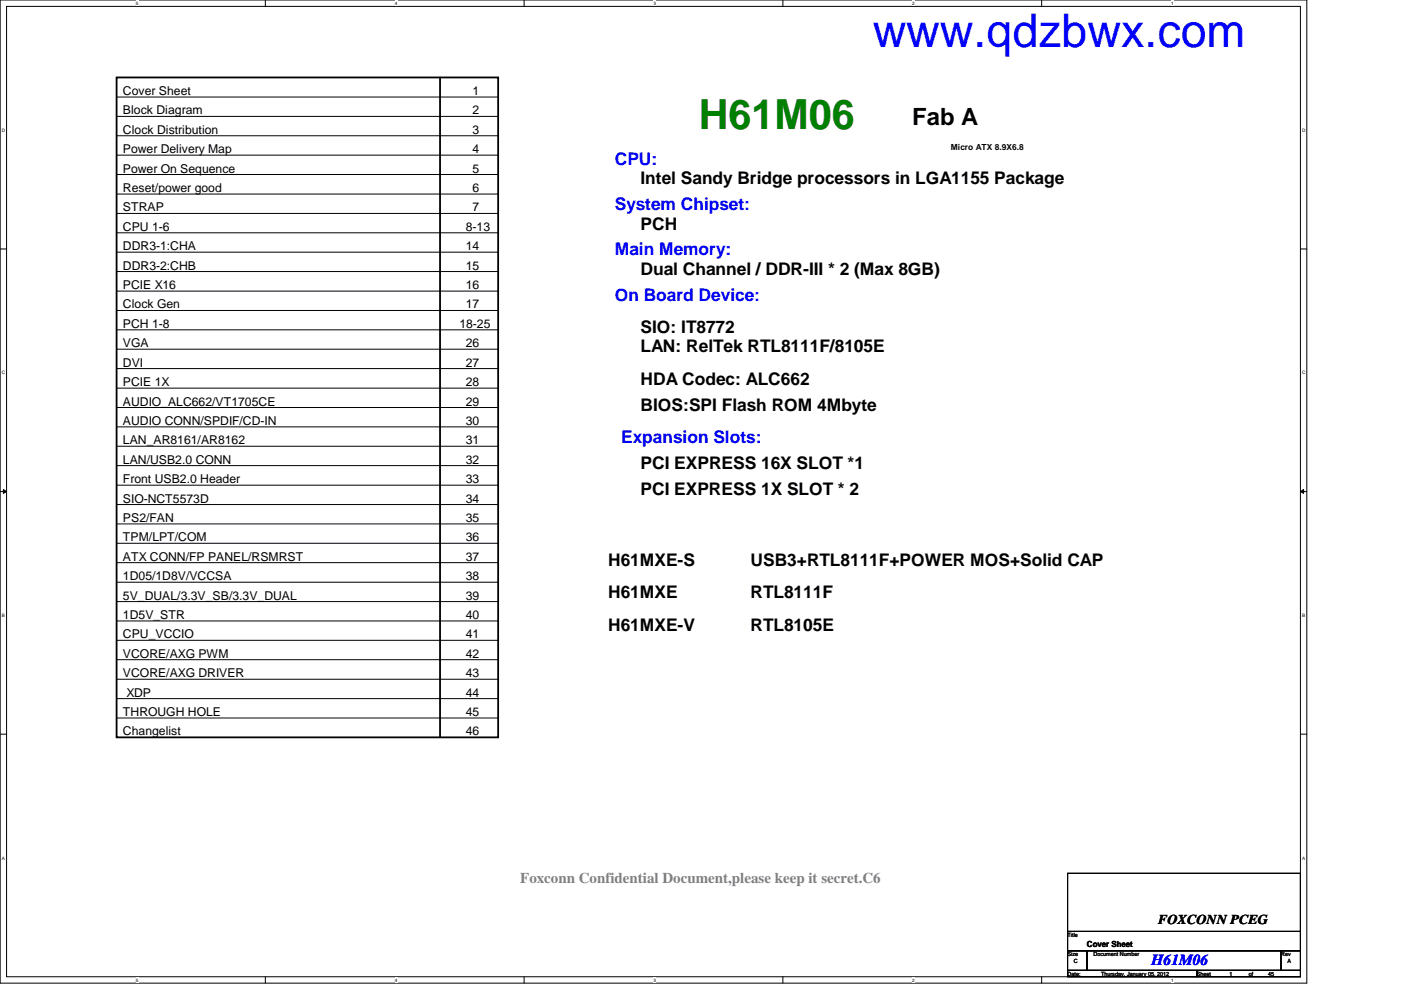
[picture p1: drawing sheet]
<svg xmlns="http://www.w3.org/2000/svg" width="297mm" height="210mm" viewBox="0 0 297 210" stroke-linecap="round" stroke-linejoin="round" font-family="sans-serif">
<defs><g id="words">
<text font-size="9.9" fill="#00f" x="185" y="10">www.qdzbwx.com</text>
<text font-size="8.8" fill="#008000" x="148.2" y="27.3">H61M06</text>
<text font-size="5" x="193.4" y="26.6">Fab A</text>
<g font-size="3.7" fill="#00f">
<text x="130.3" y="35">CPU:</text>
<text x="130.3" y="44.6">System Chipset:</text>
<text x="130.3" y="54.1">Main Memory:</text>
<text x="130.3" y="63.8">On Board Device:</text>
<text x="131.7" y="93.9">Expansion Slots:</text>
</g>
<g font-size="3.7">
<text x="135.8" y="39.1">Intel Sandy Bridge processors in LGA1155 Package</text>
<text x="135.8" y="48.7">PCH</text>
<text x="135.8" y="58.3">Dual Channel / DDR-III * 2 (Max 8GB)</text>
<text x="135.8" y="70.6">SIO: IT8772</text>
<text x="135.8" y="74.7">LAN: RelTek RTL8111F/8105E</text>
<text x="135.8" y="81.6">HDA Codec: ALC662</text>
<text x="135.8" y="87.1">BIOS:SPI Flash ROM 4Mbyte</text>
<text x="135.8" y="99.4">PCI EXPRESS 16X SLOT *1</text>
<text x="135.8" y="104.9">PCI EXPRESS 1X SLOT * 2</text>
<text x="128.9" y="120">H61MXE-S</text>
<text x="159.1" y="120">USB3+RTL8111F+POWER MOS+Solid CAP</text>
<text x="128.9" y="126.9">H61MXE</text>
<text x="159.1" y="126.9">RTL8111F</text>
<text x="128.9" y="133.7">H61MXE-V</text>
<text x="159.1" y="133.7">RTL8105E</text>
</g>
<text font-size="3.3" fill="#00f" x="244.2" y="204.5">H61M06</text>
<text font-size="3.2" fill="#808080" x="110.3" y="187.3">Foxconn Confidential Document,please keep it secret.C6</text>
<text font-size="2.9" x="245.5" y="196">FOXCONN PCEG</text>
<g font-size="2.6">
<text x="26.1" y="20.2">Cover Sheet</text>
<text x="100.2" y="20.2">1</text>
<text x="26.1" y="28.4">Clock Distribution</text>
<text x="26.1" y="24.3">Block Diagram</text>
<text x="100.2" y="24.3">2</text>
<text x="100.2" y="28.4">3</text>
<text x="26.1" y="32.5">Power Delivery Map</text>
<text x="100.2" y="32.5">4</text>
<text x="26.1" y="36.6">Power On Sequence</text>
<text x="26.1" y="40.7">Reset/power good</text>
<text x="100.2" y="36.6">5</text>
<text x="100.2" y="40.7">6</text>
<text x="26.1" y="44.8">STRAP</text>
<text x="100.2" y="44.8">7</text>
<text x="26.1" y="48.9">CPU 1-6</text>
<text x="26.1" y="53">DDR3-1:CHA</text>
<text x="98.8" y="48.9">8-13</text>
<text x="98.8" y="53">14</text>
<text x="26.1" y="57.2">DDR3-2:CHB</text>
<text x="98.8" y="57.2">15</text>
<text x="26.1" y="65.4">Clock Gen</text>
<text x="26.1" y="61.3">PCIE X16</text>
<text x="98.8" y="61.3">16</text>
<text x="98.8" y="65.4">17</text>
<text x="26.1" y="69.5">PCH 1-8</text>
<text x="97.4" y="69.5">18-25</text>
<text x="26.1" y="73.6">VGA</text>
<text x="26.1" y="77.8">DVI</text>
<text x="98.8" y="73.6">26</text>
<text x="98.8" y="77.8">27</text>
<text x="26.1" y="81.9">PCIE 1X</text>
<text x="98.8" y="81.9">28</text>
<text x="26.1" y="86">AUDIO_ALC662/VT1705CE</text>
<text x="98.8" y="86">29</text>
<text x="26.1" y="90.1">AUDIO CONN/SPDIF/CD-IN</text>
<text x="26.1" y="94.2">LAN_AR8161/AR8162</text>
<text x="98.8" y="90.1">30</text>
<text x="98.8" y="94.2">31</text>
<text x="26.1" y="98.3">LAN/USB2.0 CONN</text>
<text x="98.8" y="98.3">32</text>
<text x="26.1" y="102.4">Front USB2.0 Header</text>
<text x="26.1" y="106.6">SIO-NCT5573D</text>
<text x="98.8" y="102.4">33</text>
<text x="98.8" y="106.6">34</text>
<text x="26.1" y="110.7">PS2/FAN</text>
<text x="98.8" y="110.7">35</text>
<text x="26.1" y="114.8">TPM/LPT/COM</text>
<text x="26.1" y="118.9">ATX CONN/FP PANEL/RSMRST</text>
<text x="98.8" y="114.8">36</text>
<text x="98.8" y="118.9">37</text>
<text x="26.1" y="123">1D05/1D8V/VCCSA</text>
<text x="98.8" y="123">38</text>
<text x="26.1" y="127.1">5V_DUAL/3.3V_SB/3.3V_DUAL</text>
<text x="26.1" y="131.2">1D5V_STR</text>
<text x="98.8" y="131.2">40</text>
<text x="98.8" y="127.1">39</text>
<text x="26.1" y="135.3">CPU_VCCIO</text>
<text x="98.8" y="135.3">41</text>
<text x="26.1" y="139.5">VCORE/AXG PWM</text>
<text x="26.1" y="143.6">VCORE/AXG DRIVER</text>
<text x="98.8" y="139.5">42</text>
<text x="98.8" y="143.6">43</text>
<text x="26.8" y="147.7">XDP</text>
<text x="98.8" y="147.7">44</text>
<text x="26.1" y="151.8">THROUGH HOLE</text>
<text x="26.1" y="155.9">Changelist</text>
<text x="98.8" y="151.8">45</text>
<text x="98.8" y="155.9">46</text>
</g>
<g font-size="1.8">
<text x="201.6" y="31.8">Micro ATX 8.9X6.8</text>
<text x="230.5" y="200.8">Cover Sheet</text>
</g>
<g font-size="1.2">
<text x="226.4" y="198.6">Title</text>
<text x="226.4" y="202.7">Size</text>
<text x="231.8" y="202.7">Document Number</text>
<text x="271.6" y="202.7">Rev</text>
<text x="226.4" y="206.9">Date:</text>
<text x="227.7" y="204.1">C</text>
<text x="233.5" y="206.9">Thursday, January 05, 2012</text>
<text x="253.8" y="206.9">Sheet</text>
<text x="260.6" y="206.9">1</text>
<text x="264.7" y="206.9">of</text>
<text x="268.9" y="206.9">45</text>
<text x="273" y="204.1">A</text>
</g>
<g font-size="1">
<text x="28.8" y="1">5</text>
<text x="83.7" y="1">4</text>
<text x="138.6" y="1">3</text>
<text x="193.4" y="1">2</text>
<text x="248.3" y="1">1</text>
<text x=".4" y="27.9">D</text>
<text x="276.1" y="27.9">D</text>
<text x=".4" y="79.4">C</text>
<text x="276.1" y="79.4">C</text>
<text x=".4" y="130.8">B</text>
<text x="276.1" y="130.8">B</text>
<text x=".4" y="182.2">A</text>
<text x="276.1" y="182.2">A</text>
<text x="28.8" y="208.1">5</text>
<text x="83.7" y="208.1">4</text>
<text x="138.6" y="208.1">3</text>
<text x="193.4" y="208.1">2</text>
<text x="248.3" y="208.1">1</text>
</g>
</g></defs>
<path d="M0 0h277.1v208.4h-277.1zM1.4 1.4h274.3v205.7h-274.3z" fill="none" stroke="#000" stroke-width=".21"/>
<g fill="#fff">
<path d="M28.8 .1h.6v1.1h-.6z"/>
<path d="M28.8 207.2h.6v1.1h-.6z"/>
</g>
<path d="M56.3 0v1.4M56.3 207.1v1.3" fill="none" stroke="#000" stroke-width=".21"/>
<g fill="#fff">
<path d="M83.7 .1h.5v1.1h-.5z"/>
<path d="M83.7 207.2h.5v1.1h-.5z"/>
</g>
<path d="M111.1 0v1.4M111.1 207.1v1.3" fill="none" stroke="#000" stroke-width=".21"/>
<g fill="#fff">
<path d="M138.6 .1h.5v1.1h-.5z"/>
<path d="M138.6 207.2h.5v1.1h-.5z"/>
</g>
<path d="M166 0v1.4M166 207.1v1.3" fill="none" stroke="#000" stroke-width=".21"/>
<g fill="#fff">
<path d="M193.4 .1h.6v1.1h-.6z"/>
<path d="M193.4 207.2h.6v1.1h-.6z"/>
</g>
<path d="M220.8 0v1.4M220.8 207.1v1.3" fill="none" stroke="#000" stroke-width=".21"/>
<g fill="#fff">
<path d="M248.3 .1h.5v1.1h-.5z"/>
<path d="M248.3 207.2h.5v1.1h-.5z"/>
<path d="M.4 27.1h.7v1.1h-.7z"/>
<path d="M276.1 27.1h.7v1.1h-.7z"/>
<path d="M.4 78.5h.7v1.1h-.7z"/>
<path d="M276.1 78.5h.7v1.1h-.7z"/>
</g>
<path d="M0 52.8h1.4M275.7 52.8h1.4" fill="none" stroke="#000" stroke-width=".21"/>
<g fill="#fff">
<path d="M.4 129.9h.6v1.1h-.6z"/>
<path d="M276.1 129.9h.6v1.1h-.6z"/>
</g>
<path d="M0 104.2h1.4M.7 103.8l.7 .4-.7 .4zM275.7 104.2h1.4M275.7 104.2l.7-.4v.8z" fill="none" stroke="#000" stroke-width=".21"/>
<path d="M.7 103.8l.7 .4-.7 .4zM275.7 104.2l.7-.4v.8z" fill="#000"/>
<g fill="#fff">
<path d="M.4 181.4h.6v1.1h-.6z"/>
<path d="M276.1 181.4h.6v1.1h-.6z"/>
</g>
<g fill="none" stroke="#000" stroke-width=".21">
<path d="M24.7 16.4h80.9M24.7 24.7h80.9M24.7 20.6h80.9M24.7 37h80.9M24.7 32.9h80.9M24.7 28.8h80.9M24.7 53.5h80.9M24.7 49.4h80.9M24.7 45.3h80.9M24.7 41.1h80.9M24.7 57.6h80.9M24.7 78.1h80.9"/>
<path d="M24.7 74h80.9M24.7 65.8h80.9M24.7 69.9h80.9M24.7 61.7h80.9M24.7 86.4h80.9M24.7 82.3h80.9M24.7 98.7h80.9M24.7 94.6h80.9M24.7 90.5h80.9M24.7 111.1h80.9M24.7 119.3h80.9M24.7 115.2h80.9"/>
<path d="M24.7 107h80.9M24.7 102.9h80.9M24.7 135.8h80.9M24.7 123.4h80.9M24.7 127.6h80.9M24.7 131.7h80.9M24.7 139.9h80.9M0 155.7h1.4M24.7 144h80.9M24.7 148.1h80.9M24.7 152.2h80.9M275.7 155.7h1.4"/>
<path d="M226.4 185.2h49.3v12.3h-49.3zM226.4 197.5h49.3v4.1h-49.3zM226.4 201.6h4.1v4.1h-4.1zM226.4 205.7h27.4v1.4h-27.4zM230.5 201.6h41.1v4.1h-41.1zM253.8 205.7h21.9v1.4h-21.9zM271.6 201.6h4.1v4.1h-4.1z"/>
</g>
<path d="M24.7 16.4h80.9v139.9h-80.9zM93.3 16.4v139.9" fill="none" stroke="#000" stroke-width=".38"/>
<use href="#words"/>
</svg>
